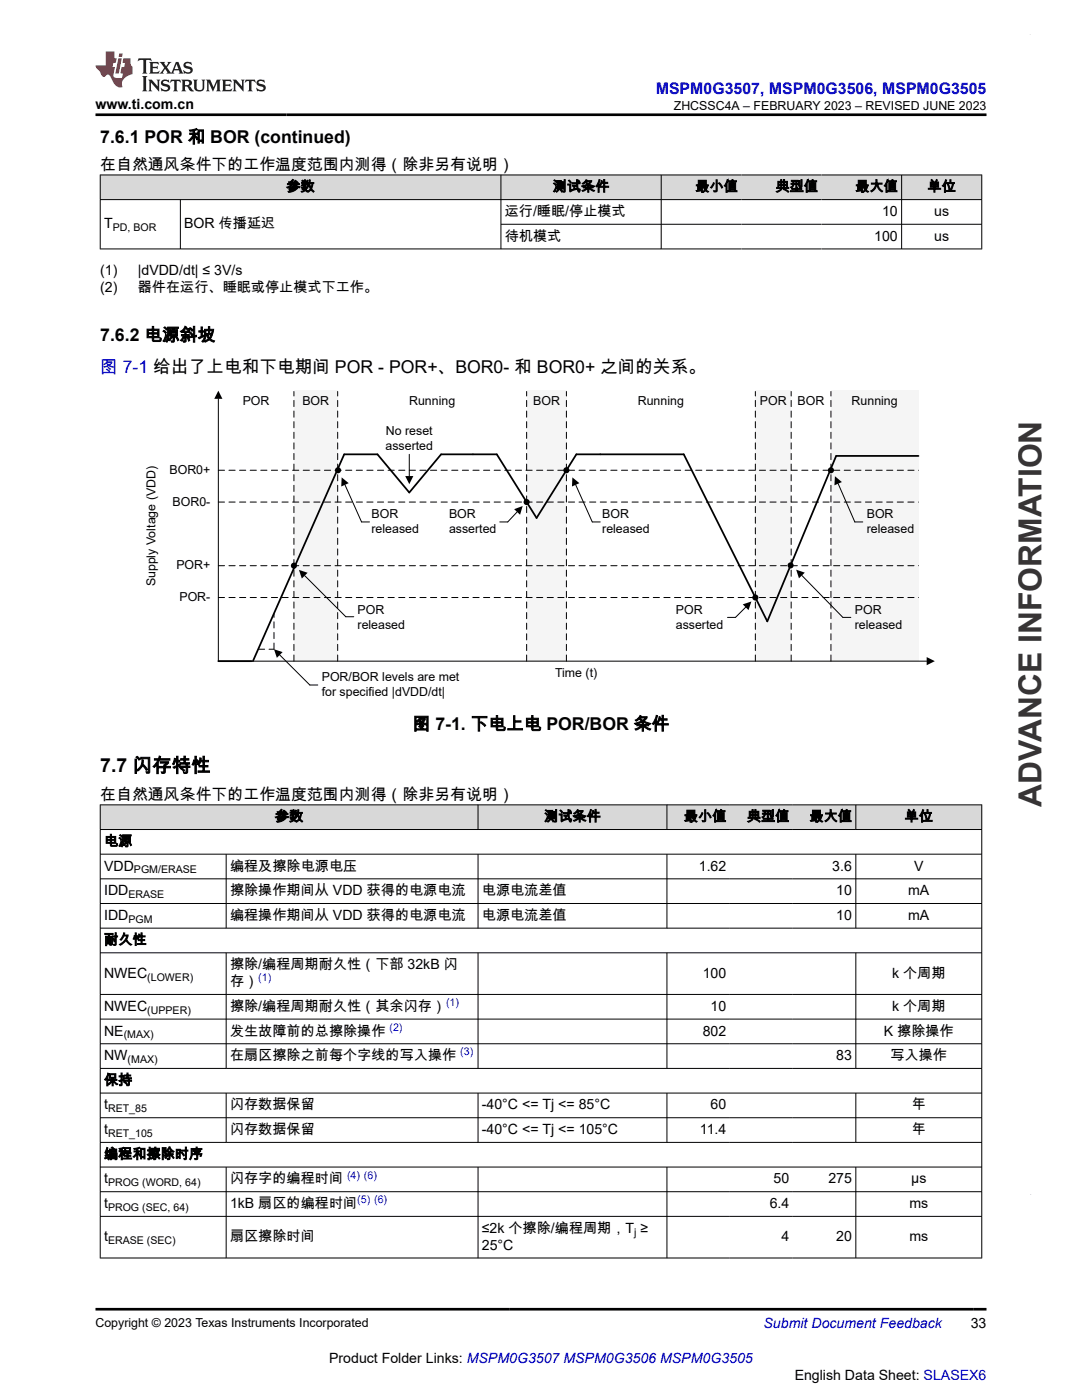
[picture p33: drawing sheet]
<svg xmlns="http://www.w3.org/2000/svg" width="216mm" height="279mm" viewBox="0 0 216 279" stroke-linecap="round" stroke-linejoin="round" font-family="sans-serif">
<defs><g id="words">
<text font-size="6.3" fill="#373435" x="207.8" y="161" transform="rotate(-90 207.8 161)">ADVANCE INFORMATION</text>
<text font-size="3.9" x="20" y="154.1">7.7 闪存特性</text>
<g font-size="3.5">
<text x="20" y="28.5">7.6.1 POR 和 BOR (continued)</text>
<text x="20" y="68.1">7.6.2 电源斜坡</text>
<text x="82.4" y="145.7">图 7-1. 下电上电 POR/BOR 条件</text>
</g>
<text font-size="3.5" fill="#00f" x="20" y="74.4">图 7-1 给出了上电和下电期间 POR - POR+、BOR0- 和 BOR0+ 之间的关系。</text>
<text font-size="3.2" fill="#00f" x="130.9" y="18.7">MSPM0G3507, MSPM0G3506, MSPM0G3505</text>
<g font-size="3.2">
<text x="20" y="33.9">在自然通风条件下的工作温度范围内测得（除非另有说明）</text>
<text x="20" y="159.6">在自然通风条件下的工作温度范围内测得（除非另有说明）</text>
</g>
<g font-size="2.8">
<text x="19" y="21.8">www.ti.com.cn</text>
<text x="57.2" y="38.2">参数</text>
<text x="110.3" y="38.2">测试条件</text>
<text x="138.8" y="38.2">最小值</text>
<text x="154.7" y="38.2">典型值</text>
<text x="170.7" y="38.2">最大值</text>
<text x="185.1" y="38.2">单位</text>
<text x="20.8" y="45.6">T</text>
<text x="36.8" y="45.6">BOR 传播延迟</text>
<text x="100.7" y="43.1">运行/睡眠/停止模式</text>
<text x="176" y="43.1">10</text>
<text x="186.4" y="43.1">us</text>
<text x="100.7" y="48">待机模式</text>
<text x="174.4" y="48">100</text>
<text x="186.4" y="48">us</text>
<text x="20" y="54.8">(1)</text>
<text x="20" y="58.2">(2)</text>
<text x="27.5" y="54.8">|dVDD/dt| ≤ 3V/s</text>
<text x="27.5" y="58.2">器件在运行、睡眠或停止模式下工作。</text>
<text x="54.9" y="163.9">参数</text>
<text x="108.6" y="163.9">测试条件</text>
<text x="136.5" y="163.9">最小值</text>
<text x="149" y="163.9">典型值</text>
<text x="161.5" y="163.9">最大值</text>
<text x="180.5" y="163.9">单位</text>
<text x="20.8" y="168.8">电源</text>
<text x="20.8" y="173.7">VDD</text>
<text x="45.9" y="173.7">编程及擦除电源电压</text>
<text x="139.4" y="173.7">1.62</text>
<text x="166.1" y="173.7">3.6</text>
<text x="182.4" y="173.7">V</text>
<text x="20.8" y="178.7">IDD</text>
<text x="45.9" y="178.7">擦除操作期间从 VDD 获得的电源电流</text>
<text x="96.2" y="178.7">电源电流差值</text>
<text x="166.9" y="178.7">10</text>
<text x="181.2" y="178.7">mA</text>
<text x="20.8" y="183.6">IDD</text>
<text x="45.9" y="183.6">编程操作期间从 VDD 获得的电源电流</text>
<text x="96.2" y="183.6">电源电流差值</text>
<text x="166.9" y="183.6">10</text>
<text x="181.2" y="183.6">mA</text>
<text x="20.8" y="188.5">耐久性</text>
<text x="20.8" y="195.1">NWEC</text>
<text x="45.9" y="193.4">擦除/编程周期耐久性（下部 32kB 闪</text>
<text x="45.9" y="196.8">存）</text>
<text x="140.2" y="195.1">100</text>
<text x="178" y="195.1">k 个周期</text>
<text x="20.8" y="201.7">NWEC</text>
<text x="45.9" y="201.7">擦除/编程周期耐久性（其余闪存）</text>
<text x="141.8" y="201.7">10</text>
<text x="178" y="201.7">k 个周期</text>
<text x="20.8" y="206.7">NE</text>
<text x="45.9" y="206.7">发生故障前的总擦除操作</text>
<text x="140.2" y="206.7">802</text>
<text x="176.4" y="206.7">K 擦除操作</text>
<text x="20.8" y="211.6">NW</text>
<text x="45.9" y="211.6">在扇区擦除之前每个字线的写入操作</text>
<text x="166.9" y="211.6">83</text>
<text x="177.7" y="211.6">写入操作</text>
<text x="20.8" y="216.5">保持</text>
<text x="20.8" y="221.4">t</text>
<text x="45.9" y="221.4">闪存数据保留</text>
<text x="96.2" y="221.4">-40°C &lt;= Tj &lt;= 85°C</text>
<text x="141.8" y="221.4">60</text>
<text x="181.9" y="221.4">年</text>
<text x="20.8" y="226.3">t</text>
<text x="45.9" y="226.3">闪存数据保留</text>
<text x="96.2" y="226.3">-40°C &lt;= Tj &lt;= 105°C</text>
<text x="139.7" y="226.3">11.4</text>
<text x="181.9" y="226.3">年</text>
<text x="20.8" y="231.3">编程和擦除时序</text>
<text x="20.8" y="236.2">t</text>
<text x="45.9" y="236.2">闪存字的编程时间</text>
<text x="154.4" y="236.2">50</text>
<text x="165.3" y="236.2">275</text>
<text x="181.8" y="236.2">µs</text>
<text x="20.8" y="241.1">t</text>
<text x="45.9" y="241.1">1kB 扇区的编程时间</text>
<text x="153.6" y="241.1">6.4</text>
<text x="181.5" y="241.1">ms</text>
<text x="20.8" y="247.7">t</text>
<text x="45.9" y="247.7">扇区擦除时间</text>
<text x="96.2" y="249.4">25°C</text>
<text x="96.2" y="246">≤2k 个擦除/编程周期，T ≥</text>
<text x="155.9" y="247.7">4</text>
<text x="166.9" y="247.7">20</text>
<text x="181.5" y="247.7">ms</text>
<text x="193.7" y="265.1">33</text>
<text x="65.7" y="272">Product Folder Links: MSPM0G3507 MSPM0G3506 MSPM0G3505</text>
<text x="158.6" y="275.3">English Data Sheet: SLASEX6</text>
</g>
<text font-size="2.8" fill="#00f" x="152.4" y="265.1">Submit Document Feedback</text>
<g font-size="2.5">
<text x="134.4" y="21.9">ZHCSSC4A – FEBRUARY 2023 – REVISED JUNE 2023</text>
<text x="48.4" y="80.9">POR</text>
<text x="60.3" y="80.9">BOR</text>
<text x="81.6" y="80.9">Running</text>
<text x="106.4" y="80.9">BOR</text>
<text x="127.3" y="80.9">Running</text>
<text x="151.6" y="80.9">POR</text>
<text x="159.2" y="80.9">BOR</text>
<text x="169.9" y="80.9">Running</text>
<text x="76.9" y="89.7">asserted</text>
<text x="77" y="86.8">No reset</text>
<text x="33.8" y="94.6">BOR0+</text>
<text x="34.4" y="100.9">BOR0-</text>
<text x="74.1" y="103.4">BOR</text>
<text x="74.1" y="106.4">released</text>
<text x="89.6" y="103.4">BOR</text>
<text x="89.6" y="106.4">asserted</text>
<text x="120.2" y="103.4">BOR</text>
<text x="120.2" y="106.4">released</text>
<text x="172.9" y="103.4">BOR</text>
<text x="172.9" y="106.4">released</text>
<text x="35.2" y="113.6">POR+</text>
<text x="31" y="117" transform="rotate(-90 31 117)">Supply Voltage (VDD)</text>
<text x="35.8" y="120">POR-</text>
<text x="71.3" y="122.5">POR</text>
<text x="71.3" y="125.4">released</text>
<text x="134.8" y="122.5">POR</text>
<text x="134.8" y="125.4">asserted</text>
<text x="170.6" y="122.5">POR</text>
<text x="170.6" y="125.4">released</text>
<text x="64.2" y="136">POR/BOR levels are met</text>
<text x="110.8" y="135.1">Time (t)</text>
<text x="64.2" y="138.9">for specified |dVDD/dt|</text>
<text x="19" y="264.8">Copyright © 2023 Texas Instruments Incorporated</text>
</g>
<g font-size="2.1">
<text x="22.5" y="46.1">PD, BOR</text>
<text x="25.6" y="179.2">ERASE</text>
<text x="26.7" y="174.3">PGM/ERASE</text>
<text x="25.6" y="184.1">PGM</text>
<text x="29.4" y="195.7">(LOWER)</text>
<text x="29.4" y="202.3">(UPPER)</text>
<text x="24.7" y="207.2">(MAX)</text>
<text x="25.5" y="212.1">(MAX)</text>
<text x="21.6" y="222">RET_85</text>
<text x="21.6" y="226.9">RET_105</text>
<text x="21.6" y="236.7">PROG (WORD, 64)</text>
<text x="21.6" y="241.7">PROG (SEC, 64)</text>
<text x="21.6" y="248.3">ERASE (SEC)</text>
<text x="126.6" y="246.6">j</text>
</g>
<g font-size="2.1" fill="#00f">
<text x="51.5" y="195.9">(1)</text>
<text x="89" y="200.8">(1)</text>
<text x="77.7" y="205.7">(2)</text>
<text x="91.8" y="210.6">(3)</text>
<text x="69.3" y="235.2">(4) (6)</text>
<text x="71.3" y="240.2">(5) (6)</text>
</g>
</g></defs>
<g fill="#d8d8d8">
<path d="M20 34.9h175.9v4.9h-175.9z" fill-rule="evenodd"/>
<path d="M20.1 35h79.8v4.8h-79.8z" fill-rule="evenodd"/>
<path d="M100 35h31.9v4.8h-31.9z" fill-rule="evenodd"/>
<path d="M132 35h15.9v4.8h-15.9z" fill-rule="evenodd"/>
<path d="M147.9 35h16v4.8h-16z" fill-rule="evenodd"/>
<path d="M163.9 35h15.9v4.8h-15.9z" fill-rule="evenodd"/>
<path d="M180 35h15.8v4.8h-15.8z" fill-rule="evenodd"/>
</g>
<path d="M19.9 34.9h176.1M19.9 39.8h176.1M20 34.9v14.8M36 39.8v9.9M100 34.9v14.8M131.9 34.9v14.8M179.9 34.9v14.8M195.9 34.9v14.8M19.9 49.7h176.1M100 44.8h96" fill="none" stroke="#000" stroke-width=".2"/>
<g fill="#f5f5f5">
<path d="M58.6 78h8.8v53.9h-8.8z" fill-rule="evenodd"/>
<path d="M105.1 78h7.9v53.9h-7.9z" fill-rule="evenodd"/>
<path d="M150.7 78h7.2v53.9h-7.2z" fill-rule="evenodd"/>
<path d="M165.8 78h17.5v53.9h-17.5z" fill-rule="evenodd"/>
</g>
<g fill="none" stroke="#000" stroke-width=".2">
<path d="M43.6 79.6v52.3h141.3M67.1 93.8h.3M68.8 96.8l3.3 7.4h1.6M81.7 90.7v4.3M112.6 93.8h.4M114.9 96.8l3.3 7.4h1.6M165.4 93.8h.4M167.2 96.5l3.4 7.7h1.6M58.3 112.9h.3M60.8 114.9l8.2 8.2h1.6M103.2 102.2l-1.9 2h-1.6M104.7 100.2h.4"/>
<path d="M150.3 119.2h.4M157.4 112.8h.4M160 114.9l8.2 8.3h1.6M55.8 130.7l6 6h1.6M148.8 121.2l-2 2h-1.6"/>
</g>
<g fill="#000">
<path d="M43.6 78l.8 1.6h-1.6zM68.2 95.3l1.4 1.1-1.5 .7zM80.9 95h1.6l-.8 1.6zM114.2 95.3l1.4 1.1-1.5 .7zM166.6 95l1.4 1.2-1.5 .7zM59.7 113.7l1.7 .6-1.2 1.2zM102.6 101.6l1.7-.6-.5 1.7zM158.9 113.7l1.7 .6-1.2 1.1zM54.7 129.6l1.7 .5-1.2 1.2zM148.2 120.6l1.7-.6-.5 1.8zM184.9 131.1l1.6 .8-1.6 .9z"/>
<circle cx="67.4" cy="93.8" r=".61"/>
<circle cx="113" cy="93.8" r=".61"/>
<circle cx="165.8" cy="93.8" r=".61"/>
<circle cx="58.6" cy="112.9" r=".61"/>
<circle cx="105.1" cy="100.2" r=".61"/>
<circle cx="150.7" cy="119.2" r=".61"/>
<circle cx="157.8" cy="112.8" r=".61"/>
</g>
<g fill="none" stroke="#000" stroke-width=".2" stroke-dasharray="1.2 .9">
<path d="M43.6 93.8h139.7M43.6 119.2h139.7M43.6 112.9h139.7M43.6 100.2h139.7M51.6 129.6h3.1M54.7 129.6v-7.1M58.6 131.9v-53.8M67.4 131.9v-53.8M105.1 131.9v-53.8M113 131.9v-53.8M150.7 131.9v-53.8M157.9 131.9v-53.8"/>
<path d="M165.8 131.9v-53.8"/>
</g>
<path d="M183.3 91h-16.5l-13.7 33-16.7-33.3h-21.4l-7.9 12.7-8-12.7h-11.1l-6.3 7.6-6.4-7.6h-6.6l-18.2 41.2M43.6 131.9h6.6" fill="none" stroke="#000" stroke-width=".35"/>
<g fill="#d8d8d8">
<path d="M20 160.6h175.9v4.9h-175.9z" fill-rule="evenodd"/>
<path d="M20.1 160.7h75.2v4.8h-75.2z" fill-rule="evenodd"/>
<path d="M95.4 160.7h37.6v4.8h-37.6z" fill-rule="evenodd"/>
<path d="M133.1 160.7h12.5v4.8h-12.5z" fill-rule="evenodd"/>
<path d="M145.6 160.7h12.6v4.8h-12.6z" fill-rule="evenodd"/>
<path d="M158.2 160.7h12.5v4.8h-12.5z" fill-rule="evenodd"/>
<path d="M170.8 160.7h25v4.8h-25z" fill-rule="evenodd"/>
</g>
<g fill="none" stroke="#000" stroke-width=".2">
<path d="M19.9 160.6h176.1M19.9 165.5h176.1M19.9 170.5h176.1M19.9 175.4h176.1M20 160.6v90.5M45.1 170.5v14.8M95.4 160.6v5M95.4 170.5v14.8M133.1 160.6v5M133.1 170.5v14.8M170.8 160.6v5M170.8 170.5v14.8"/>
<path d="M195.9 160.6v90.5M19.9 180.3h176.1M19.9 185.2h176.1M19.9 190.2h176.1M19.9 198.5h176.1M45.1 190.2v23.1M95.4 190.2v23.1M133.1 190.2v23.1M170.8 190.2v23.1M19.9 203.4h176.1M19.9 208.3h176.1M19.9 213.2h176.1"/>
<path d="M19.9 218.1h176.1M45.1 218.1v10M95.4 218.1v10M133.1 218.1v10M170.8 218.1v10M19.9 223.1h176.1M19.9 228h176.1M19.9 232.9h176.1M19.9 237.8h176.1M45.1 232.9v18.2M95.4 232.9v18.2M133.1 232.9v18.2"/>
<path d="M170.8 232.9v18.2M19.9 242.8h176.1M19.9 251.1h176.1"/>
</g>
<path d="M27.7 11.6l-.2 .6 .5-.2h.6v.1v2.2l-.2 .4h1l-.2-.4v-2.2v-.1h.5l.5 .2-.1-.6zM29.8 12.4l.2 .3v1.6l-.2 .4h1.9l.1-.6a1.08 1.08 0 0 1-1.3 .2v-.7h.6l.4 .2v-.7l-.4 .2h-.6v-.5l.2-.2a1 1 0 0 1 1 .3l-.1-.5zM31.8 12.4l1 1.1-1 1.2h.9l-.2-.2 .4-.8 .5 .8-.2 .2h1.6l-.2-.2 .1-.5h1l.1 .5-.1 .2h.9l-.2-.4-.8-1.9h-.5l-1 2.1-.8-1.1 .9-1h-.8l.2 .2-.5 .6-.3-.6 .1-.2zM35.2 12.8l.4 1h-.8zM36.8 12.5a.65 .65 0 0 0-.2 .7 .65 .65 0 0 0 .6 .5l.7 .1 .1 .3a.79 .79 0 0 1-.7 .4 .79 .79 0 0 1-.7-.5l.1 .7 .2-.1a.93 .93 0 0 0 1.1 0 .93 .93 0 0 0 .4-.9 1.46 1.46 0 0 0-1.2-.6l-.1-.3a1.09 1.09 0 0 1 1.2 .2l-.2-.6-.1 .1-.6-.2zM28.4 15.2l.2 .4v2.2l-.2 .4h1l-.2-.4v-2.2l.2-.4zM29.6 15.9l.2 .4v1.5l-.2 .4h.8l-.3-.4v-1.3l1.7 1.8v-2l.2-.4h-.8l.2 .2 .1 1.1-1.2-1.3zM32.3 16a.65 .65 0 0 0-.2 .8 .65 .65 0 0 0 .7 .4l.6 .2 .1 .2a.79 .79 0 0 1-.7 .4 .79 .79 0 0 1-.7-.5l.1 .7 .2-.1a.93 .93 0 0 0 1.1 .1 .93 .93 0 0 0 .4-1 1.46 1.46 0 0 0-1.2-.5l-.1-.4a1.09 1.09 0 0 1 1.2 .2l-.2-.6-.1 .1-.6-.1zM34.1 15.9l-.1 .6a.63 .63 0 0 1 .7-.3l.1 1.6-.3 .4h1l-.2-.4v-1.6a.66 .66 0 0 1 .8 .3l-.1-.6zM36.2 15.9l.2 .4v1.5l-.2 .4h.9l-.2-.2v-.7h.5l.1 .2a.79 .79 0 0 0 1.2 .6l-1-.9a.61 .61 0 0 0 .6-.6 .61 .61 0 0 0-.5-.7zM36.9 16.2h.2a.47 .47 0 0 1 .5 .1 .47 .47 0 0 1 .1 .5l-.2 .1-.6 .1zM38.5 15.9l.2 .2a2.27 2.27 0 0 0 .4 2 1.04 1.04 0 0 0 1.7-.7v-1.3l.2-.2h-.8l.2 .4v1.1a.6 .6 0 0 1-.6 .6 .6 .6 0 0 1-.6-.6v-1.1l.3-.4zM41.1 15.9l.2 .4v1.5l-.2 .4h.7l-.2-.4v-1.4l.9 1.9 .8-1.9v1.4l-.2 .4h1l-.3-.4v-1.5l.3-.4h-.8l-.7 1.5-.7-1.5zM44.3 15.9l.2 .4v1.5l-.2 .4h1.9l.1-.6a1.09 1.09 0 0 1-1.3 .2v-.7h.6l.4 .2v-.6l-.4 .2h-.6v-.6l.2-.1a1.01 1.01 0 0 1 1 .3l-.1-.6zM46.4 15.9l.3 .4v1.5l-.3 .4h.8l-.2-.4v-1.3l1.6 1.8v-2l.2-.4h-.7l.2 .2v1.1l-1.2-1.3zM49 15.9l-.1 .6a.63 .63 0 0 1 .8-.3v1.6l-.3 .4h1l-.2-.4v-1.6a.66 .66 0 0 1 .8 .3l-.1-.6zM51.4 16a.65 .65 0 0 0-.2 .8 .65 .65 0 0 0 .6 .4l.6 .2 .2 .2a.79 .79 0 0 1-.8 .4 .79 .79 0 0 1-.6-.5l.1 .7 .2-.1a.93 .93 0 0 0 1 .1 .93 .93 0 0 0 .5-1 1.46 1.46 0 0 0-1.3-.5l-.1-.4a1.09 1.09 0 0 1 1.3 .2l-.2-.6-.2 .1-.5-.1z" fill="#231f20"/>
<path d="M21.1 10.3v2.7h-2.1l.1 .4 .9 1a.95 .95 0 0 0 .9 .9 .59 .59 0 0 1 .6-.4 .59 .59 0 0 1 .5 .3l.4 .8a1.59 1.59 0 0 0 2.1 1.4 1.61 1.61 0 0 1 1-2.3l1-.3-.1-1.5a1.59 1.59 0 0 1-.4-1.7h-1.4l-.2 .9h.5l-.1 .9h-.5l-.2 .9v.3l.4 .1-.2 .9h-.6a.73 .73 0 0 1-1.1-.7l.3-1.5h-.5l.2-.9h.5l.2-.9h-.5v-1.3zM23.6 11.6l-.6 3.1h.7l.6-3.1zM23.8 10.7l-.1 .6h.7l.1-.6z" fill="#ed1c24"/>
<path d="M19 22.9h177.8M19 261.3h177.8" fill="none" stroke="#000" stroke-width=".53"/>
<path d="M205.6 6.9h.1" fill="none" stroke="#373435" stroke-width=".2"/>
<use href="#words"/>
</svg>
